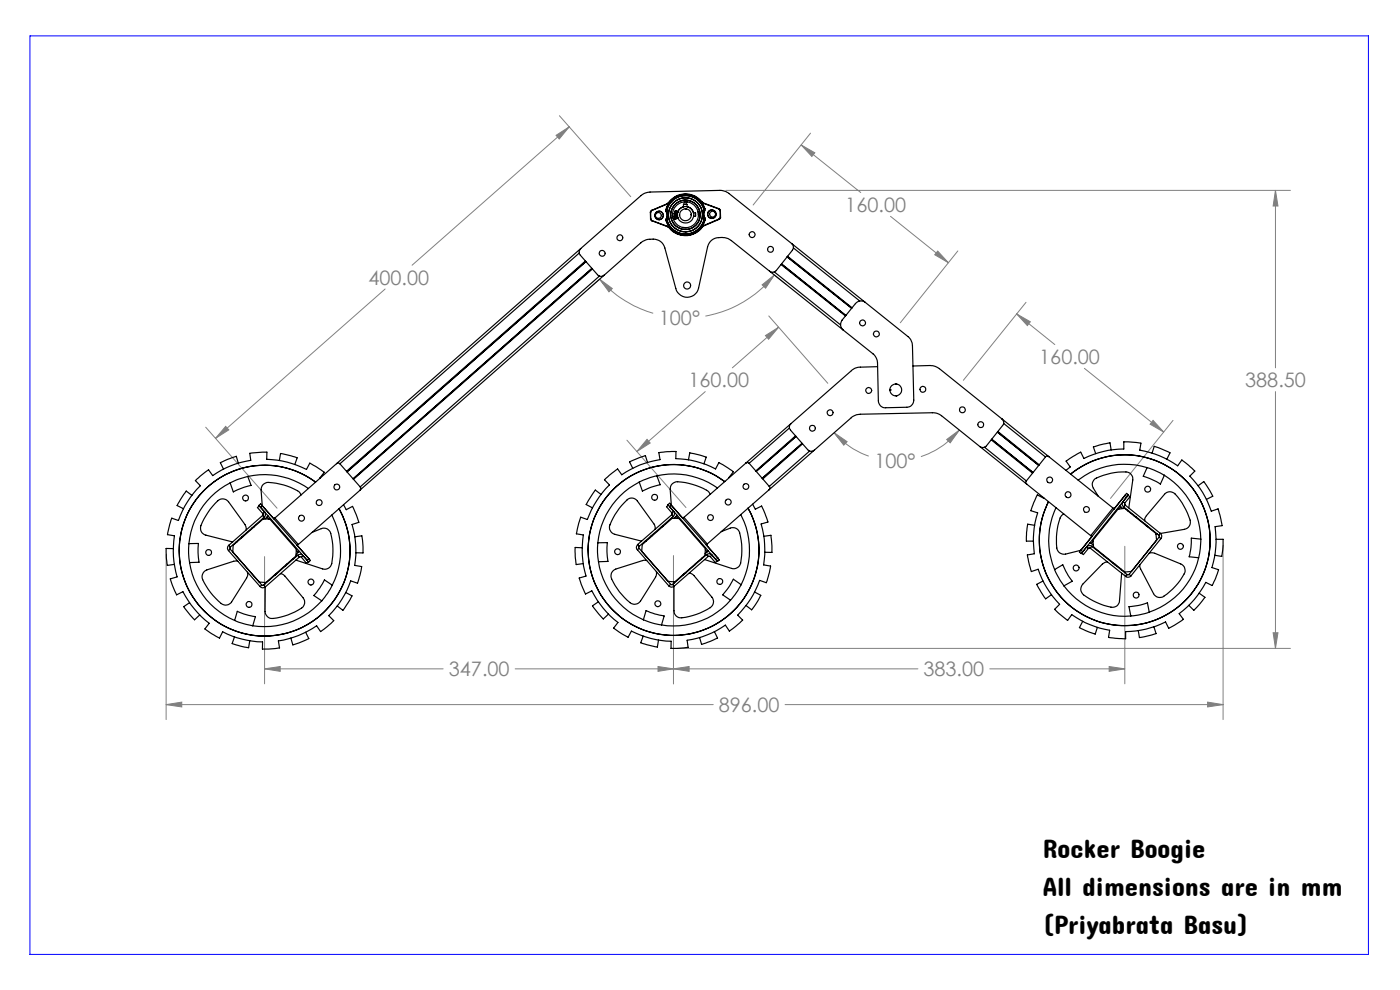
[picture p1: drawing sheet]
<svg xmlns="http://www.w3.org/2000/svg" width="297mm" height="210mm" viewBox="0 0 297 210" stroke-linecap="round" stroke-linejoin="round" font-family="sans-serif">
<defs><g id="words">
<g font-size="5.6">
<text x="221.2" y="182.1">Rocker Boogie</text>
<text x="221.2" y="190.1">All dimensions are in mm</text>
<text x="221.2" y="198.2">(Priyabrata Basu)</text>
</g>
<g font-size="4.2" fill="#808080">
<text x="179.3" y="45">160.00</text>
<text x="78.1" y="60.4">400.00</text>
<text x="139.8" y="69">100°</text>
<text x="220.5" y="77.2">160.00</text>
<text x="146" y="82.1">160.00</text>
<text x="264.2" y="82.1">388.50</text>
<text x="185.5" y="99.3">100°</text>
<text x="95.2" y="143.5">347.00</text>
<text x="195.9" y="143.5">383.00</text>
<text x="152.5" y="151">896.00</text>
</g>
</g></defs>
<g fill="none" stroke="#808080" stroke-width=".21">
<path d="M118 28.7l2.8-1.8-2.2 2.6zM118.7 24.5l15.1 17.2M120.8 26.9l-33.4 29.4M170 30.8l2.9 1.6-.7 .8zM170 30.8l12.6 10M171.9 28.2l-12.1 15.3M127.2 59.2l2.7 2-.7 .7zM127.2 59.2a24.1 24.1 0 0 0 11.4 7.3M127.2 59.2l-2.4 2.1M154 40.4h119.8M164.3 58.3a24.1 24.1 0 0 1-14.7 8.8M164.3 58.3l2.5 2"/>
<path d="M188.9 45.9l12.3 9.8M198.9 53.3l2.3 2.4-2.9-1.7zM203.2 53.2l-12.2 15.3M270.6 40.4l.5 3.3h-1zM270.6 40.4v37.6M81.7 61.3l-36 31.7M161.7 60.4l2.6-2.1-1.9 2.8zM162.4 71.2l2.8-1.8-2.1 2.6zM163.1 67l12.5 14.3M165.2 69.4l-9.8 8.6M215.7 66.6l2.9 1.7-.7 .8zM215.7 66.6l8.1 6.5"/>
<path d="M217.7 64.1l-13.3 16.6M230 78.1l16.9 13.5M43.6 90.6l15.2 17.2M47.9 90.4l.6 .8-2.8 1.8zM133 93.4l12.5 14.3M137.3 93.2l.6 .8-2.8 1.8zM149.6 83.1l-14.5 12.7M177 91.8l2.7 1.9-.7 .7zM177 91.8a17.6 17.6 0 0 0 7.3 5M200.8 93.2l2.7-2-1.9 2.7zM203.5 91.2a17.4 17.4 0 0 1-8.1 5.7M244.6 89.2l2.3 2.4-2.9-1.6z"/>
<path d="M248.8 89.2l-13.2 16.5M270.6 83.1v54.4M35.2 117.6v35M56.1 118.1v27M142.9 117.9v27.2M238.6 115.9v29.2M259.5 115.7v36.9M143.6 137.5h130.2M270.1 134.2h1l-.5 3.3zM35.2 149.5l3.4-.6v1.1zM35.2 149.5h116.1M56.1 141.9l3.3-.5v1z"/>
<path d="M56.1 141.9h37.9M109.3 141.9h85.4M139.6 141.4l3.3 .5-3.3 .5zM142.9 141.9l3.3-.5v1zM166.5 149.5h93M210 141.9h28.6M235.3 141.4l3.3 .5-3.3 .5zM256.2 148.9l3.3 .6-3.3 .5z"/>
</g>
<path d="M6.3 7.6h284v194.9h-284z" fill="none" stroke="#00f" stroke-width=".21"/>
<path d="M118 28.7l2.8-1.8-2.2 2.6zM47.9 90.4l.6 .8-2.8 1.8zM198.9 53.3l2.3 2.4-2.9-1.7zM170 30.8l2.9 1.6-.7 .8zM244.6 89.2l2.3 2.4-2.9-1.6zM215.7 66.6l2.9 1.7-.7 .8zM137.3 93.2l.6 .8-2.8 1.8zM162.4 71.2l2.8-1.8-2.1 2.6zM256.2 148.9l3.3 .6-3.3 .5zM35.2 149.5l3.4-.6v1.1zM270.1 134.2h1l-.5 3.3zM270.6 40.4l.5 3.3h-1zM56.1 141.9l3.3-.5v1zM139.6 141.4l3.3 .5-3.3 .5zM142.9 141.9l3.3-.5v1zM235.3 141.4l3.3 .5-3.3 .5zM177 91.8l2.7 1.9-.7 .7zM200.8 93.2l2.7-2-1.9 2.7zM127.2 59.2l2.7 2-.7 .7zM161.7 60.4l2.6-2.1-1.9 2.8z" fill="#808080"/>
<g fill="none" stroke="#000" stroke-width=".25">
<path d="M122.9 53.7l-50.8 44.7M123.2 52.7a1.03 1.03 0 0 0-.1 1.4l3.7 4.2a.98 .98 0 0 0 1.4 .1M124.2 55.4l-50.7 44.6M124.3 55.5l-50.7 44.6M125.6 56.9l-50.7 44.7M125.6 57l-50.7 44.6M125.7 57.1l-50.7 44.6M127.2 58.6l-50.8 44.7M138 45.1h.1M138 45.1v1.3M138 46.4h.1M138 46.4v.2l.3 .2"/>
<path d="M138 46.4l.4 .4M138.3 44.6v.1M138.3 44.6l-.3 .5M138.3 44.7l-.3 .4M138.3 46.8l3.4 1.3M138.4 46.8h-.1M138.4 46.8l3.3 1.2M141.3 44.5h.1M141.3 44.5v.4M141.3 44.9h.1M141.3 44.9a1.72 1.72 0 0 1 0 1.6M141.3 44.5l.1 .4"/>
<path d="M141.3 46.8h.1M141.3 46.5h.1M141.3 46.5v.3M141.4 44.9a1.72 1.72 0 0 1 0 1.6M141.4 46.5v.3M141.4 46.5h.1M141.4 44.5h.1M141.4 44.5l.1 .3M141.5 44.8a1.74 1.74 0 0 1 0 1.7M141.5 46.8h-.1M141.5 44.8l-.1 .1M141.5 44.5v.3"/>
<path d="M141.5 46.5v.3M141.5 46.5l.1 .1M141.5 44.8a2.18 2.18 0 0 1 .1 1.8M141.5 46.8h.1M141.5 44.8h.1M141.6 46.6l-.1 .2M141.6 43.2v.1M141.6 43.3l-3.3 1.4M141.6 43.2l-3.3 1.4M141.7 48l.3 .2M141.7 48v.1M141.7 48.1l.2 .2"/>
<path d="M141.8 43v.1M141.8 43l-.2 .2M141.8 43.1l-.2 .2M142 48.2l-.1 .1M142.7 45.6l.1 .7M142.7 45.5v.1M143.1 45.4l.2 .2M143.1 45.9l.2 .1M143.1 45.9h.1M143.1 45.4h.1M143.1 45.4l.2 .1M143.1 44.9l.2 .2"/>
<path d="M143.1 45.9h.2M143.1 44.9h.1M143.1 46.2h.1M143.1 46.2l.3 .1M143.1 46.1v.1M143.1 46.1l.3 .2M143.1 46.1l.1 .1M143.2 46.2h.1M143.2 46.2l.2 .1M143.2 44.9l.2 .2M143.2 44.9h.1M143.2 46.4v.1"/>
<path d="M143.3 45.7l-.2 .2M143.3 45.7h.1M143.3 45.6l-.2 .3M143.3 45.6l.3 .2M143.3 45.5h.1M143.3 45.6h.1M143.3 45.2l-.2 .2M143.3 45.3l-.2 .1M143.3 45.3h.1M143.3 45.2l.3 .2M143.3 45.9h.1M143.3 46h.1"/>
<path d="M143.3 45.1h.1M143.3 45.2h.1M143.4 45.1h.1M143.4 46.3h.1M143.4 46.3l-.2 .1M143.4 44.8l-.2 .1M143.4 44.8l-.3 .1M143.4 44.8l.1 .1M143.4 44.8l.3 .2M143.4 45.3l.1 .1M143.4 45.7l.1 .1M143.4 44.8v.1"/>
<path d="M143.4 44.9h-.2M143.4 45.7h.1M143.4 45.3h.1M143.4 44.8h.1M143.4 44.9h.1M143.5 46.3h.1M143.5 45.4l-.2 .1M143.5 45.8h.1M143.5 45.8l-.2 .1M143.5 45.4h.1M143.5 44.9l.1 .1M143.5 44.9h.1"/>
<path d="M143.6 45l-.2 .1M143.6 45.4l-.3 .2M143.6 45.8l-.3 .2M143.6 45h.1M143.6 45.8h.1M143.6 45.4h.1M143.6 46v.1M143.6 46l-.2 .3M143.6 46h.1M143.6 46.1h.1M143.6 46.1l-.1 .2M143.7 45l-.4 .1"/>
<path d="M143.7 45h.1M143.7 46.2h.1M143.7 46.2v.1M143.7 46.2l-.2 .1M143.7 46.3l-.5 .2M143.7 46.3h.1M144.9 48.2l.7 .1M145 43.3h.7M145 43.3v.6h-.3a1.7 1.7 0 0 0-1 1.7M145.1 42.9h.8M145.4 44.3h.1M145.7 43.3l.1 .6a1.57 1.57 0 0 1 1.3 1.2h.4"/>
<path d="M146.6 45.4v.2M147.1 45.9h.4M147.5 45.1v.8M148.1 44.9v.7M148.9 42.9a4.4 4.4 0 0 0-7.1 .2M148.9 42.9l.3 .2M148.9 42.9a4.4 4.4 0 0 0-7.1 .1M148.9 42.9h.1M148.9 42.9l.3 .1M149 48.1a4.4 4.4 0 0 1-7 .1M149 48.1h.1M149 48.1a4.4 4.4 0 0 1-7.1 .2"/>
<path d="M149.2 43v.1M149.2 43.1l3.3 1.2M149.2 43l3.3 1.3M149.3 44.6a2.03 2.03 0 0 0 0 1.8M149.3 44.6h.1M149.3 47.9l-.3 .2M149.3 47.9h.1M149.3 44.3a4.1 4.1 0 0 0-4-2.8 4.1 4.1 0 0 0-3.8 3M149.3 44.3v.3M149.3 44.3h.1M149.3 46.4v.2M149.3 46.6a4.1 4.1 0 0 1-3.8 3 4.1 4.1 0 0 1-4-2.8"/>
<path d="M149.3 46.6h.1M149.3 44.6a2.03 2.03 0 0 0 .1 1.7M149.3 44.6l.1 .1M149.4 44.3a4.1 4.1 0 0 0-4.1-2.9 4.1 4.1 0 0 0-3.9 3.1M149.4 44.3l-.1 .3M149.4 46.3l-.1 .1M149.4 46.3v.3M149.4 46.6a4.1 4.1 0 0 1-3.9 3.1 4.1 4.1 0 0 1-4-2.9M149.4 46.6h.1M149.4 44.7a1.79 1.79 0 0 0 .1 1.6M149.4 44.7h.1M149.5 44.3l-.1 .4"/>
<path d="M149.5 46.3v.3M149.5 44.3a4.2 4.2 0 0 0-4.2-3 4.2 4.2 0 0 0-4 3.2M149.5 46.3h-.1M149.5 44.3h-.1M149.5 46.6a4.2 4.2 0 0 1-4 3.2 4.2 4.2 0 0 1-4.1-3M149.5 44.7a1.65 1.65 0 0 0 0 1.5M149.5 46.6l.1 .1M149.5 44.3h.1M149.5 44.3a4.3 4.3 0 0 0-4.2-3 4.3 4.3 0 0 0-4 3.2M149.5 46.2v.1M149.5 44.3v.4M149.5 46.2l.1 .5"/>
<path d="M149.6 46.7a4.3 4.3 0 0 1-4.1 3.2 4.3 4.3 0 0 1-4.2-3.1M152.5 44.3l.3 .4M152.5 44.3h.1M152.5 46.5h.1M152.5 46.5l-3.2 1.4M152.6 46.5l-3.3 1.4M152.8 46.1l-.3 .4M152.8 46.1h.1M152.8 44.7h.1M152.8 44.7v1.4M152.8 44.7l.1 1.4M152.9 46.1l-.3 .4"/>
<path d="M164.3 57.7l14 11.2M165.7 56.1l13.7 10.9M165.8 56l13.6 10.9M165.8 56l13.7 10.9M167 54.5l13.7 10.9M167.1 54.4l13.7 10.9M168 51.7l24.6 19.7a2.68 2.68 0 0 1 1 1.9l.3 11.6a1.51 1.51 0 0 1-1.5 1.5l-4.5 .1a1.45 1.45 0 0 1-1.6-1.5l-.1-8a2.68 2.68 0 0 0-1-1.9l-6.3-5.1M168 51.7l-13.3-10.6a3.2 3.2 0 0 0-2-.7l-14.8 .3a3.1 3.1 0 0 0-1.9 .8l-64.6 56.8M168 51.7a1.03 1.03 0 0 1 .1 1.4l-3.4 4.3a1.03 1.03 0 0 1-1.4 .1M168.3 52.6l14.1 11.2M178.9 70l-23.7-19a3.7 3.7 0 0 0-4.5 .3l-.6 1.1-1.9 8.7a2.48 2.48 0 0 1-2.4 2 2.48 2.48 0 0 1-2.4-1.9l-2.4-8.6a3.1 3.1 0 0 0-4.6-1.4l-73.1 64.3M183.6 64.2a1.5 1.5 0 0 0-2.1 .2l-2.9 3.5a1.5 1.5 0 0 0 .3 2.1"/>
<path d="M186.2 77.8l-3.7 .1a2.63 2.63 0 0 0-1.9 .7l-22.4 19.6M193.7 77.6l3.6-.1a3.2 3.2 0 0 1 2 .7l13.2 10.7M50.6 98.2l-.5-1.4-1.7 .6-1.7 .7 .7 1.4M59.3 97.7l.2-1.5 2.2 .5 1.3 .4-.5 1.4M71.4 98.3a.47 .47 0 0 1 .7 .1M71.4 98.3l-13.1 11.6M72.1 98.4l4.3 4.9M137.4 98.1l-.5-1.4-1.3 .4-2 .9 .6 1.3M146 97.5l.3-1.4 2.2 .4 1.3 .5-.5 1.4M158.2 98.2l.4-.1 .3 .2M158.2 98.2l-13.1 11.5M158.9 98.3l4.3 4.9"/>
<path d="M167.5 90.8l-8.6 7.5M167.8 89.8a.98 .98 0 0 0-.1 1.5l3.6 4.1a.98 .98 0 0 0 1.5 .1M168.8 92.5l-8.5 7.4M168.9 92.6l-8.5 7.4M170.1 94l-8.4 7.5M170.2 94.1l-8.5 7.4M170.3 94.1l-8.5 7.5M171.8 95.7l-8.6 7.5M172.8 95.5l7.8-6.9a3.1 3.1 0 0 1 1.9-.7l15.3-.3a2.92 2.92 0 0 1 1.9 .6l31.7 25.4M172.8 95.5l-22.8 19.9M188.8 82.6l.1 .1M188.9 82.7h.1"/>
<path d="M188.9 82.7l-.1 .1M190 81.4h.1M190.1 84h.1M208.8 94.9l8.9 7.1M210.3 93.3l8.7 7.1M210.4 93.2l8.7 7.1-8.7-7.1M211.6 91.6l8.8 7.1M211.6 91.7l8.7 7M211.7 91.5l8.8 7.1M212.5 88.9a.95 .95 0 0 1 .2 1.4l-3.4 4.3a1.03 1.03 0 0 1-1.4 .1M212.5 88.9l23.6 18.9M212.9 89.8l8.9 7.1"/>
<path d="M221.8 96.9l-4.1 5.1M222.5 96.9l-.5-.1-.2 .1M226.1 99.8l.9-.7-.8-1.3 .7-.5 2.4-1.4 .6 1.4a19.6 19.6 0 0 1 8.5-2.1v-1.5h.9l2.7 .3-.2 1.5a19.5 19.5 0 0 1 8 3.3l.9-1.2 1.5 1.1 1.3 1.2-1.1 1.1a18.8 18.8 0 0 1 4.6 7.4l1.4-.5 .4 1.3 .5 2.3-1.5 .2a20.1 20.1 0 0 1-.7 8.7l1.4 .5-.6 1.7-.8 1.6-1.3-.7a19.2 19.2 0 0 1-5.6 6.7l.8 1.2-1.9 1.2-1.2 .7-.6-1.4a19 19 0 0 1-8.5 2.1v1.5l-2.3-.1-1.3-.2 .2-1.5a19.5 19.5 0 0 1-8-3.3l-.9 1.2-1.8-1.4-1-1 1.1-1a19.9 19.9 0 0 1-4.6-7.5l-1.4 .5-.4-1.3-.5-2.2 1.5-.2a19.4 19.4 0 0 1 .7-8.7l-1.4-.5 .6-1.7 .8-1.6 1.3 .6M235.7 95.5l-.2-1.6-1.4 .3-2.1 .6 .4 1.4M243.3 99.2l1.5 .5 2.2 1.1M243.3 99.2a16.2 16.2 0 0 0-14.6 2.6M243.3 99.2l-.8 1.8 1.4 .5 2.3 1.2 .8-1.9M244.4 96.1l.5-1.4 .8 .3 2.5 1.1-.7 1.3M36.8 116.4l-1.6-.1 .1 1.8 .2 1.8 1.5-.2M40.1 115.3h2l-.1 2 .2 2h-2M40.1 115.3l-.1 2 .2 2M40.2 119.3a16 16 0 0 0 9.6 12.3"/>
<path d="M40.7 105.1l-1.2-.9-.5 .7-1.4 2.3 1.3 .7M48.5 116.8l6.7 7.6M48.5 115.7a.77 .77 0 0 0 0 1.1M48.5 115.7l.4 .4M48.8 102.4a16.1 16.1 0 0 0-8.7 12.9M48.8 116.5l-.3 .3M48.8 116.5l6.7 7.6M48.9 116.1l-.1 .4M49.5 115.7l6.3-5.6h1.5l5.6 6.4-.1 1.4-6.4 5.7-1.4-.1-5.6-6.4zM50.3 114.9l-.2 .1M50.4 119.1h-.8l-5.7 1.8a1.7 1.7 0 0 0-.5 2.8 12.4 12.4 0 0 0 4.1 4.6h.9l.6-.4 3.3-5.3 .3-.7-.1-.5M51.3 113.9l-.1 .3"/>
<path d="M51.7 113.6l-.3 .3M52.2 112.4v-.7l-.2-.4-3.5-4.9a1.68 1.68 0 0 0-2.9 .4 14.5 14.5 0 0 0-3.1 5l.2 .9 .7 .7 6 1.6M52.6 101.1a16.1 16.1 0 0 1 12.8 2.5M52.6 101.1l-2.4 .7-1.4 .6M52.6 101.1l.7 1.9-1.5 .4-2.3 .9-.7-1.9M53.9 111.8l-.5 .2M55 107.3l-.4 .4 1.1 1.2M55 107.3l1.1 1.3M55.6 107.3l-.3-.4-.4 .3 .1 .1M55.6 107.3l2.5 2.8 .2-.2M55.6 107.3l-.4 .3 10 11.2 .3-.3M55.6 107.3l9.9 11.2"/>
<path d="M55.7 109.4l-7.2 6.3M55.7 109.4l.4 .3M55.7 108.9v.5M55.7 108.9l.1 .4M55.8 109.9v.2M56.1 109.7l-7.2 6.4M56.1 108.6a.86 .86 0 0 1 0 1.1M56.1 108.6l-.4 .3M56.7 109.7l-.5 .4M56.7 109.7l.4 .4M56.9 109.5l-.2 .2M58.3 109.9l5 5.6"/>
<path d="M60.8 119.7l-.2 .4M62.2 118.5l.1 .1M62.9 116.7l.4 .5M63.1 117.8a.77 .77 0 0 1 1.2 .1M63.1 117.8l.4 .4M63.1 117.8l-7.1 6.3M63.3 115.5l-.3 .2 2.5 2.8M63.3 117.2l-.5 .4M63.5 118.2h.4M63.5 117l-.2 .2M63.5 118.2l-7.2 6.3M63.9 105l-.1-.2a2.01 2.01 0 0 0-1.4-1.1 12.3 12.3 0 0 0-6-1.3l-.8 .6-.2 .6 .2 3.7"/>
<path d="M63.9 118.2l1.1 1.3 .4-.4M64.3 117.9l-.4 .3M64.3 117.9l1.1 1.2M65.5 118.5l.4 .4-.4 .3-.1-.1M66.3 112.9l1.9-.8a1.47 1.47 0 0 1 2 1.1 12.6 12.6 0 0 1-.1 6.9l-.4 .4-.9 .2-6-1.9M67.9 101.4l.9-1.2-1.9-1.3-1.2-.7-.7 1.4a19.5 19.5 0 0 0-8.4-2.2v-1.5h-.9l-2.7 .3 .2 1.4a19.3 19.3 0 0 0-8.1 3.3l-.9-1.2-1.8 1.3-.9 .9 1 1.1a19.3 19.3 0 0 0-4.6 7.4l-1.5-.5-.4 1.3-.5 2.2 1.5 .3a19.5 19.5 0 0 0 .6 8.7l-1.5 .4 .4 1.3 1 2.1 1.3-.7a20.3 20.3 0 0 0 5.6 6.7l-.9 1.2 1.5 1.1 1.6 .9 .6-1.4a19.5 19.5 0 0 0 8.5 2.2v1.5h1.3l2.3-.3-.2-1.4a19 19 0 0 0 8.1-3.3l.8 1.3 1.5-1.1 1.3-1.3-1.1-1a19.3 19.3 0 0 0 4.7-7.4l1.4 .5 .6-1.7 .3-1.8-1.5-.3a19.3 19.3 0 0 0-.5-8.6l1.4-.5-1.1-3-.2-.4-1.4 .7-.5-1M67.9 101.4h.1M70.4 109.2a16.1 16.1 0 0 1 .1 14.9M75.3 113.9l1.5-.2 .2 2.2v1.4h-1.5M76.4 103.3l.2 .3-.2 .4M123.5 116.2l-1.5-.1v1.9l.2 1.8 1.5-.3M126.8 115.1v2l.2 2.1"/>
<path d="M126.8 115.1h2v2l.2 2-2 .1M127 119.2a16 16 0 0 0 9.5 12.3M127.5 104.9l-1.2-.9-1.5 2.2-.4 .8 1.3 .7M135.2 116.6l6.7 7.7M135.3 115.5a.77 .77 0 0 0-.1 1.1M135.3 115.5l.3 .4M135.6 116.3l-.4 .3M135.6 116.3l6.7 7.7M135.6 102.3a16.2 16.2 0 0 0-8.8 12.8M135.6 115.9v.4M137.1 114.8l-.3 .1M137.2 118.9l-.6-.1-6 1.9a1.66 1.66 0 0 0-.5 2.8 12.4 12.4 0 0 0 4.1 4.6h.9l.8-.6 3.2-5.1 .1-.4v-.8"/>
<path d="M138.1 113.7l-.2 .3M138.5 113.4l-.3 .4M139 112.3l-.1-1-3.7-5a1.44 1.44 0 0 0-2.2-.2 12.2 12.2 0 0 0-3.7 5.9l.3 .8 .5 .4 6 1.6M139.3 100.9a16 16 0 0 1 12.9 2.6M139.3 100.9l-1.4 .4-2.3 1M139.3 100.9l.8 1.9-2 .6-1.8 .8-.7-1.9M140.7 111.6l-.5 .3M141.8 107.2l-.4 .3 1.1 1.3M141.8 107.2l1.1 1.2M142.4 107.1l-.3-.4-.4 .4 .1 .1M142.4 107.1l2.5 2.9 .2-.3M142.4 107.1l-.4 .3 9.9 11.3 .4-.3"/>
<path d="M142.4 107.1l9.9 11.3M142.5 109.2l-7.2 6.3M142.5 109.2l.3 .4M142.5 108.8v.4M142.5 108.8v.3M142.6 109.8v.1M142.6 109.9l1.4 .1 5.6 6.4-.1 1.4-6.3 5.6-1.5-.1M142.6 109.9l-6.4 5.6-.1 1.4M142.8 109.6l-7.2 6.3M142.9 108.4a.77 .77 0 0 1-.1 1.2M142.9 108.4l-.4 .4M143.4 109.5l-.4 .5"/>
<path d="M143.4 109.5l.5 .5M143.7 109.3l-.3 .2M145.1 109.7l4.9 5.7M147.6 119.5l-.3 .4M148.9 118.3l.1 .1M149.6 116.6l.4 .4M149.9 117.6a.81 .81 0 0 1 1.1 .1M149.9 117.6l-7.2 6.4M149.9 117.6l.3 .4M150 115.4l-.2 .2 2.5 2.8M150 117l-.4 .5M150.2 118l.5 .1"/>
<path d="M150.2 116.8l-.2 .2M150.2 118l-7.2 6.3M150.6 104.9v-.2a4.7 4.7 0 0 0-2.9-1.7l-3.1-.7a1.71 1.71 0 0 0-2.4 1.5l.2 3.3M150.7 118.1l1.1 1.2 .4-.3M151 117.7l-.3 .4M151 117.7l1.2 1.3M152.3 118.4l.3 .4-.4 .2M153 112.8l1.9-.8a1.64 1.64 0 0 1 2.2 1.8 12.4 12.4 0 0 1-.2 6.2l-.8 .6h-.6l-6-1.9M154.7 101.3l.9-1.2-2.3-1.5-.8-.5-.7 1.4a18.9 18.9 0 0 0-8.4-2.2v-1.5h-1.8l-1.8 .2 .2 1.5a18.5 18.5 0 0 0-8.1 3.2l-.9-1.2-1.8 1.4-1 .9 1.1 1.1a20.2 20.2 0 0 0-4.7 7.3l-1.4-.5-.4 1.3-.5 2.2 1.5 .3a19.5 19.5 0 0 0 .5 8.7l-1.4 .4 .4 1.3 .9 2.1 1.4-.7a19.6 19.6 0 0 0 5.5 6.7l-.9 1.2 1.1 .8 1.9 1.2 .7-1.3a19.5 19.5 0 0 0 8.5 2.1l-.1 1.5h1.4l2.3-.2-.2-1.5a19 19 0 0 0 8.1-3.2l.8 1.3 1.5-1.1 1.4-1.3-1.1-1a19.3 19.3 0 0 0 4.6-7.4l1.5 .5 .6-2.2 .3-1.3-1.5-.3a20 20 0 0 0-.5-8.6l1.4-.5-.9-2.5-.4-.9-1.4 .7-.5-1M157.2 109.1a16.3 16.3 0 0 1 0 14.9M162 113.8l1.5-.2 .3 2.2v1.4l-1.6-.1M163.2 103.2l.1 .3-.1 .4"/>
<path d="M217.7 102l-.1 .5 .2 .2M219.5 111.4l-1.5-.2-.2 1.8-.1 1.8h1.5M224 107.7a16.4 16.4 0 0 0-.3 13.1M225.7 109l-.2 .1a2.24 2.24 0 0 0-.9 1.6 12.1 12.1 0 0 0-.2 6.1l.4 .5 .9 .3 3.6-.9M229.3 116.7l-.3 .4 .4 .3M230.5 116l-1.1 1.4M230.5 116l.4 .3M230.9 116.3l-1.1 1.3-.4-.2M231.2 115.1l.3 .2M231.2 116.2l-.3 .1M231.3 116.3h-.4M231.3 116.3l7.5 6"/>
<path d="M231.4 113.6l.2 .2-2.3 2.9M231.5 115.3l.5 .4M231.6 115.9a.86 .86 0 0 0-1.1 .1M231.6 115.9l-.3 .4M231.6 115.9l7.5 6M231.9 114.8l-.4 .5M232 116.1h-.1M233 105.3l-1-1.7a1.47 1.47 0 0 1 .6-2.2 12 12 0 0 1 6.9-1.1l.6 .6 .2 .6-.8 6.2M234 117.7l.3 .4M234.9 119.2l-.4 .1-.6 .4-4.2 4.2a1.65 1.65 0 0 0 .8 2.7 12.3 12.3 0 0 0 5.8 2.2 1.42 1.42 0 0 0 1.2-1.3l.4-5.9M236.1 107.8l-4.7 5.8M236.1 119.5l.5 .2"/>
<path d="M236.5 119.8l.4 .2M237.5 107.3l.2 .2M237.7 107.5l.5 .4M237.7 107.5l-.4 .5M238.2 106.4a.77 .77 0 0 0 .2 1.1M238.2 106.4l.4 .3M238.4 107.5l7.4 6M238.6 106.7l.1 .4M238.7 105l.3-.3 .4 .3h-.1M238.7 105l-2.4 3-.2-.2M238.7 107.1l-.3 .4M238.7 107.1l7.4 6"/>
<path d="M238.7 105l.4 .4-9.4 11.6-.4-.3M238.7 105l-9.4 11.7M239.3 108.3l-.1 .1M239.3 105l.4 .4-1.1 1.3M239.3 105l-1.1 1.4M240.6 109.5l.5 .2M242.9 110.5v-.4l.3-.7 3.9-4.6a1.67 1.67 0 0 1 2.7 .6 14.3 14.3 0 0 1 2.7 5.3l-.2 .9-.7 .6-5.4 1M242.9 111.2l.3 .3M243.3 111.4l.2 .4M243.7 117.4l.5-.1 .8 .1 5.5 2.2a1.66 1.66 0 0 1 .3 2.8 11.7 11.7 0 0 1-4.5 4.3l-.9-.1-.5-.4-2.9-5.5-.2-.9M245.4 114.6l-.2-1.4-6.6-5.4-1.4 .2-5.4 6.6 .2 1.4 6.6 5.3 1.4-.1M245.5 113.3h-.3"/>
<path d="M245.8 113.5l.1 .4M245.9 113.9l-6.4 7.9M245.9 113.9l.4 .4M246.1 113.1a.77 .77 0 0 1 .2 1.2M246.1 113.1l-.3 .4M246.3 114.3l-6.4 7.9M247 100.8a16.4 16.4 0 0 1 7.7 13.6M254.2 103l1.2-.8 1.2 1.9 .7 1.2-1.4 .6M254.3 118.3a15.9 15.9 0 0 1-10.5 11.5M254.7 114.4l-.1 1.9-.3 2M254.7 114.4l-2-.2v1.9l-.4 2 2 .2M258 114.4h1.5l-.1 1.8-.2 1.8-1.5-.2"/>
<path d="M40.2 127.8l-1.2 .9 1.4 1.8 .9 1 1.1-1.1M49.7 135.1l-.5 1.4 2.2 .7 1.3 .2 .3-1.5M49.8 131.6l1.8 .7 2 .4M49.8 131.6l.5-1.9 1.4 .5 2.5 .6-.6 1.9M55.2 124.4a.77 .77 0 0 0 1.1 .1M55.5 124.1h.5M55.5 124.1l-.3 .3M56 124.1l.3 .4M56.3 123.5v.4M58.5 121.9l-.4 .2M58.8 121.6l-.4 .2M59.5 121.7l.6 .2 .4 .3 3.8 4.6a1.64 1.64 0 0 1-1 2.6 12.4 12.4 0 0 1-6 1.8l-.5-.4-.5-.8v-5.5"/>
<path d="M64.8 134.1l.7 1.4-2.1 .9-1.3 .4-.4-1.4M68.3 127.5a16.2 16.2 0 0 1-14.7 5.2M70.5 124.1l-1 1.8-1.2 1.6M70.5 124.1l-1.7-1.1-1 1.7-1.2 1.6 1.7 1.2M73.3 125.7l1.4 .7-.4 .8-1.6 2.3-1.2-1M126.9 127.7l-1.2 .8 1.4 1.8 .9 1 1.1-1M136.5 134.9l-.6 1.4 1.3 .5 2.3 .5 .2-1.5M136.5 131.5l2.4 .8 1.4 .3M136.5 131.5l.6-2 1.8 .7 2 .5-.6 1.9M141.9 124.3a.77 .77 0 0 0 1.1 0M142.3 124h.4M142.3 124l-.4 .3"/>
<path d="M142.7 124l.3 .3M143 123.4v.3M145.2 121.8l-.4 .1M145.6 121.5l-.5 .2M146.2 121.6l1 .5 3.8 4.6a1.67 1.67 0 0 1-1 2.6 12.9 12.9 0 0 1-6 1.7l-.5-.3-.5-.8v-5.5M151.6 134l.6 1.4-1.6 .7-1.8 .6-.4-1.5M155 127.3a16 16 0 0 1-14.7 5.3M157.2 124l-.7 1.3-1.5 2M157.2 124l-1.6-1.1-1 1.7-1.3 1.6 1.7 1.1M160.1 125.6l1.3 .7-1.1 2-.8 1.1-1.2-1M221.3 123.3l-1.4 .7 .9 1.5 1 1.5 1.3-.9M223.7 120.8l1.2 2.2 .8 1.3"/>
<path d="M223.7 120.8l1.8-1 1.1 2.3 .9 1.2-1.8 1M225.7 124.3a16.1 16.1 0 0 0 14.2 6.4M229.7 131.8l-.7 1.3 1.2 .6 2.1 .8 .5-1.4M237.7 120.6l.2 .3M239.1 121.9l-.3 .4M239.5 121.8l-.4 .1M239.5 121.8l.4 .4M239.9 122.2a.82 .82 0 0 1-1.1 .1M243.8 129.8l-2.4 .7-1.5 .2M243.8 129.8l-.4-1.9-1.9 .5-2 .3 .4 2M244.8 133l.5 1.4-1.4 .4-2.2 .4-.2-1.4M254.4 125.8l1.2 .9-1.1 1.5-1.2 1.3-1.1-1.1"/>
<circle cx="127.8" cy="53.7" r=".63"/>
<circle cx="131.5" cy="50.4" r=".63"/>
<circle cx="139.7" cy="45.7" r=".63"/>
<circle cx="139.8" cy="45.7" r=".93"/>
<circle cx="139.8" cy="45.7" r=".86"/>
<circle cx="145.4" cy="45.6" r="3.1"/>
<circle cx="145.4" cy="45.6" r="1.76"/>
<circle cx="145.4" cy="45.6" r="3.6"/>
<circle cx="145.4" cy="45.6" r="2.75"/>
<circle cx="145.4" cy="45.6" r="1.24"/>
<circle cx="151" cy="45.4" r=".86"/>
<circle cx="151" cy="45.4" r=".92"/>
<circle cx="151.2" cy="45.4" r=".63"/>
<circle cx="159.6" cy="49.8" r=".63"/>
<circle cx="163.5" cy="52.9" r=".63"/>
<circle cx="145.8" cy="60.6" r=".75"/>
<circle cx="183" cy="68.5" r=".63"/>
<circle cx="185.9" cy="70.8" r=".63"/>
<circle cx="172.3" cy="90.8" r=".63"/>
<circle cx="176.1" cy="87.5" r=".63"/>
<circle cx="184.3" cy="82.8" r=".63"/>
<circle cx="190" cy="82.7" r="1.25"/>
<circle cx="195.8" cy="82.6" r=".62"/>
<circle cx="204.2" cy="86.9" r=".62"/>
<circle cx="208.1" cy="90.1" r=".63"/>
<circle cx="44.3" cy="117.2" r=".63"/>
<circle cx="52.1" cy="105.6" r=".62"/>
<circle cx="56.1" cy="116.8" r="18.1"/>
<circle cx="64" cy="109.9" r=".63"/>
<circle cx="67.7" cy="106.6" r=".62"/>
<circle cx="71.4" cy="103.3" r=".63"/>
<circle cx="131" cy="117" r=".63"/>
<circle cx="138.9" cy="105.5" r=".63"/>
<circle cx="142.9" cy="116.7" r="18.1"/>
<circle cx="150.7" cy="109.8" r=".62"/>
<circle cx="154.5" cy="106.5" r=".63"/>
<circle cx="158.2" cy="103.2" r=".62"/>
<circle cx="222.7" cy="101.8" r=".62"/>
<circle cx="226.6" cy="104.9" r=".63"/>
<circle cx="230.5" cy="108.1" r=".63"/>
<circle cx="238.6" cy="114.6" r="18.1"/>
<circle cx="243.5" cy="103.8" r=".63"/>
<circle cx="250.4" cy="115.9" r=".63"/>
<circle cx="52.9" cy="128.2" r=".62"/>
<circle cx="66" cy="123.5" r=".63"/>
<circle cx="139.6" cy="128.1" r=".63"/>
<circle cx="152.7" cy="123.3" r=".62"/>
<circle cx="228.3" cy="120.5" r=".63"/>
<circle cx="241" cy="126.2" r=".62"/>
</g>
<use href="#words"/>
</svg>
